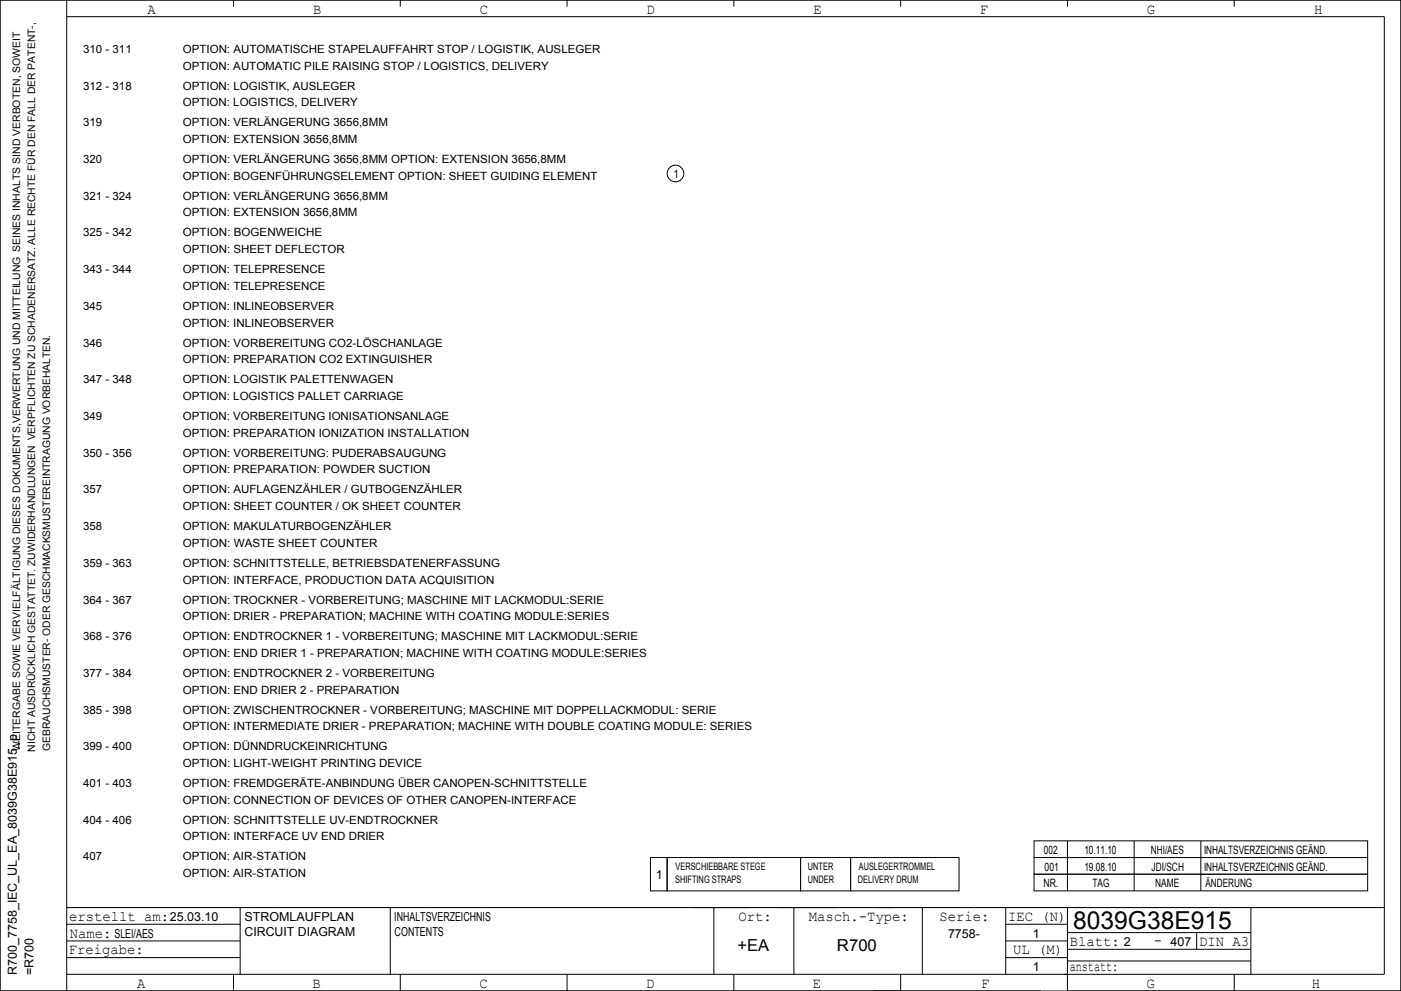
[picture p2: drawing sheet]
<svg xmlns="http://www.w3.org/2000/svg" width="420mm" height="297mm" viewBox="0 0 420 297" stroke-linecap="round" stroke-linejoin="round" font-family="sans-serif">
<defs><g id="words">
<text font-size="7.4" x="321.7" y="278.5">8039G38E915</text>
<g font-size="4.9">
<text x="221" y="285">+EA</text>
<text x="250.9" y="285">R700</text>
</g>
<g font-size="4.4">
<text x="44.3" y="4.2">A</text>
<text x="93.8" y="4.2">B</text>
<text x="143.9" y="4.2">C</text>
<text x="193.9" y="4.2">D</text>
<text x="243.8" y="4.2">E</text>
<text x="293.8" y="4.2">F</text>
<text x="343.8" y="4.2">G</text>
<text x="394" y="4.2">H</text>
<text x="20.7" y="276">erstellt am:</text>
<text x="221.4" y="276">Ort:</text>
<text x="242.5" y="276">Masch.­Type:</text>
<text x="281.6" y="276">Serie:</text>
<text x="302.2" y="276">IEC (N)</text>
<text x="20.9" y="281">Name:</text>
<text x="20.6" y="286">Freigabe:</text>
<text x="303.7" y="286">UL (M)</text>
<text x="320.7" y="283.5">Blatt:</text>
<text x="346" y="283.2">­</text>
<text x="359.5" y="283.5">DIN A3</text>
<text x="320.7" y="291">anstatt:</text>
<text x="41.1" y="296">A</text>
<text x="93.7" y="296">B</text>
<text x="143.7" y="296">C</text>
<text x="193.7" y="296">D</text>
<text x="243.7" y="296">E</text>
<text x="294.1" y="296">F</text>
<text x="343.7" y="296">G</text>
<text x="393.3" y="296">H</text>
</g>
<g font-size="3.7">
<text x="196.6" y="263.5">1</text>
<text x="50.9" y="276">25.03.10</text>
<text x="73.3" y="276">STROMLAUFPLAN</text>
<text x="118.2" y="276">INHALTSVERZEICHNIS</text>
<text x="34.3" y="281">SLEI/AES</text>
<text x="73.3" y="280.5">CIRCUIT DIAGRAM</text>
<text x="118.3" y="280.5">CONTENTS</text>
<text x="284.2" y="281">7758­</text>
<text x="309.6" y="281">1</text>
<text x="336.9" y="283.5">2</text>
<text x="350.9" y="283.5">407</text>
<text x="5" y="292.3" transform="rotate(-90 5 292.3)">R700_7758_IEC_UL_EA_8039G38E915_p</text>
<text x="10" y="292.2" transform="rotate(-90 10 292.2)">=R700</text>
<text x="309.6" y="291">1</text>
</g>
<g font-size="3.5">
<text x="201.9" y="53.4">1</text>
<text x="312.9" y="255.9">002</text>
<text x="325.1" y="255.9">10.11.10</text>
<text x="345" y="255.9">NHI/AES</text>
<text x="361" y="255.9">INHALTSVERZEICHNIS GEÄND.</text>
<text x="313.2" y="260.9">001</text>
<text x="325.1" y="260.9">19.08.10</text>
<text x="345.2" y="260.9">JDI/SCH</text>
<text x="361" y="260.9">INHALTSVERZEICHNIS GEÄND.</text>
<text x="312.8" y="265.9">NR.</text>
<text x="327.5" y="265.9">TAG</text>
<text x="346.3" y="265.9">NAME</text>
<text x="361.3" y="265.9">ÄNDERUNG</text>
</g>
<g font-size="3.4">
<text x="24.9" y="15.9">310 ­ 311</text>
<text x="54.8" y="15.9">OPTION: AUTOMATISCHE STAPELAUFFAHRT STOP / LOGISTIK, AUSLEGER</text>
<text x="54.8" y="20.9">OPTION: AUTOMATIC PILE RAISING STOP / LOGISTICS, DELIVERY</text>
<text x="24.9" y="26.9">312 ­ 318</text>
<text x="54.8" y="26.9">OPTION: LOGISTIK, AUSLEGER</text>
<text x="54.8" y="31.9">OPTION: LOGISTICS, DELIVERY</text>
<text x="24.9" y="37.9">319</text>
<text x="54.8" y="37.9">OPTION: VERLÄNGERUNG 3656,8MM</text>
<text x="54.8" y="42.9">OPTION: EXTENSION 3656,8MM</text>
<text x="24.9" y="48.9">320</text>
<text x="54.8" y="48.9">OPTION: VERLÄNGERUNG 3656,8MM OPTION: EXTENSION 3656,8MM</text>
<text x="54.8" y="53.9">OPTION: BOGENFÜHRUNGSELEMENT OPTION: SHEET GUIDING ELEMENT</text>
<text x="24.9" y="59.9">321 ­ 324</text>
<text x="54.8" y="59.9">OPTION: VERLÄNGERUNG 3656,8MM</text>
<text x="54.8" y="64.9">OPTION: EXTENSION 3656,8MM</text>
<text x="24.9" y="70.9">325 ­ 342</text>
<text x="54.8" y="70.9">OPTION: BOGENWEICHE</text>
<text x="54.8" y="75.9">OPTION: SHEET DEFLECTOR</text>
<text x="24.9" y="81.9">343 ­ 344</text>
<text x="54.8" y="81.9">OPTION: TELEPRESENCE</text>
<text x="54.8" y="86.9">OPTION: TELEPRESENCE</text>
<text x="24.9" y="92.9">345</text>
<text x="54.8" y="92.9">OPTION: INLINEOBSERVER</text>
<text x="54.8" y="97.9">OPTION: INLINEOBSERVER</text>
<text x="24.9" y="103.9">346</text>
<text x="54.8" y="103.9">OPTION: VORBEREITUNG CO2­LÖSCHANLAGE</text>
<text x="54.8" y="108.9">OPTION: PREPARATION CO2 EXTINGUISHER</text>
<text x="24.9" y="114.9">347 ­ 348</text>
<text x="54.8" y="114.9">OPTION: LOGISTIK PALETTENWAGEN</text>
<text x="54.8" y="119.9">OPTION: LOGISTICS PALLET CARRIAGE</text>
<text x="24.9" y="125.9">349</text>
<text x="54.8" y="125.9">OPTION: VORBEREITUNG IONISATIONSANLAGE</text>
<text x="54.8" y="130.9">OPTION: PREPARATION IONIZATION INSTALLATION</text>
<text x="24.9" y="136.9">350 ­ 356</text>
<text x="54.8" y="136.9">OPTION: VORBEREITUNG: PUDERABSAUGUNG</text>
<text x="54.8" y="141.9">OPTION: PREPARATION: POWDER SUCTION</text>
<text x="24.9" y="147.9">357</text>
<text x="54.8" y="147.9">OPTION: AUFLAGENZÄHLER / GUTBOGENZÄHLER</text>
<text x="54.8" y="152.9">OPTION: SHEET COUNTER / OK SHEET COUNTER</text>
<text x="24.9" y="158.9">358</text>
<text x="54.8" y="158.9">OPTION: MAKULATURBOGENZÄHLER</text>
<text x="54.8" y="163.9">OPTION: WASTE SHEET COUNTER</text>
<text x="24.9" y="169.9">359 ­ 363</text>
<text x="54.8" y="169.9">OPTION: SCHNITTSTELLE, BETRIEBSDATENERFASSUNG</text>
<text x="54.8" y="174.9">OPTION: INTERFACE, PRODUCTION DATA ACQUISITION</text>
<text x="24.9" y="180.9">364 ­ 367</text>
<text x="54.8" y="180.9">OPTION: TROCKNER ­ VORBEREITUNG; MASCHINE MIT LACKMODUL:SERIE</text>
<text x="54.8" y="185.9">OPTION: DRIER ­ PREPARATION; MACHINE WITH COATING MODULE:SERIES</text>
<text x="24.9" y="191.9">368 ­ 376</text>
<text x="54.8" y="191.9">OPTION: ENDTROCKNER 1 ­ VORBEREITUNG; MASCHINE MIT LACKMODUL:SERIE</text>
<text x="54.8" y="196.9">OPTION: END DRIER 1 ­ PREPARATION; MACHINE WITH COATING MODULE:SERIES</text>
<text x="24.9" y="202.9">377 ­ 384</text>
<text x="54.8" y="202.9">OPTION: ENDTROCKNER 2 ­ VORBEREITUNG</text>
<text x="54.8" y="207.9">OPTION: END DRIER 2 ­ PREPARATION</text>
<text x="24.9" y="213.9">385 ­ 398</text>
<text x="54.8" y="213.9">OPTION: ZWISCHENTROCKNER ­ VORBEREITUNG; MASCHINE MIT DOPPELLACKMODUL: SERIE</text>
<text x="54.8" y="218.9">OPTION: INTERMEDIATE DRIER ­ PREPARATION; MACHINE WITH DOUBLE COATING MODULE: SERIES</text>
<text x="24.9" y="224.9">399 ­ 400</text>
<text x="54.8" y="224.9">OPTION: DÜNNDRUCKEINRICHTUNG</text>
<text x="54.8" y="229.9">OPTION: LIGHT­WEIGHT PRINTING DEVICE</text>
<text x="24.9" y="235.9">401 ­ 403</text>
<text x="54.8" y="235.9">OPTION: FREMDGERÄTE­ANBINDUNG ÜBER CANOPEN­SCHNITTSTELLE</text>
<text x="54.8" y="240.9">OPTION: CONNECTION OF DEVICES OF OTHER CANOPEN­INTERFACE</text>
<text x="24.9" y="246.9">404 ­ 406</text>
<text x="54.8" y="246.9">OPTION: SCHNITTSTELLE UV­ENDTROCKNER</text>
<text x="54.8" y="251.9">OPTION: INTERFACE UV END DRIER</text>
<text x="24.9" y="257.9">407</text>
<text x="54.8" y="257.9">OPTION: AIR­STATION</text>
<text x="54.8" y="262.9">OPTION: AIR­STATION</text>
</g>
<g font-size="3.1">
<text x="6" y="225" transform="rotate(-90 6 225)">WEITERGABE SOWIE VERVIELFÄLTIGUNG DIESES DOKUMENTS,VERWERTUNG UND MITTEILUNG SEINES INHALTS SIND VERBOTEN, SOWEIT</text>
<text x="10.5" y="225.3" transform="rotate(-90 10.5 225.3)">NICHT AUSDRÜCKLICH GESTATTET. ZUWIDERHANDLUNGEN VERPFLICHTEN ZU SCHADENERSATZ. ALLE RECHTE FÜR DEN FALL DER PATENT­,</text>
<text x="15" y="225.1" transform="rotate(-90 15 225.1)">GEBRAUCHSMUSTER­ ODER GESCHMACKSMUSTEREINTRAGUNG VORBEHALTEN.</text>
<text x="202.5" y="260.8">VERSCHIEBBARE STEGE</text>
<text x="242.2" y="260.8">UNTER</text>
<text x="257.5" y="260.8">AUSLEGERTROMMEL</text>
<text x="202.4" y="264.5">SHIFTING STRAPS</text>
<text x="242.2" y="264.5">UNDER</text>
<text x="257.2" y="264.5">DELIVERY DRUM</text>
</g>
</g></defs>
<g fill="none" stroke="#000" stroke-width=".3">
<path d="M0 0h420v297h-420zM20 0v297M20 5h395v287h-395M70 0v2M120 0v2M170 0v2M220 0v2M270 0v2M320 0v2M370 0v2M195 257h5v10h-5zM200 257h40v10h-40z"/>
<path d="M240 257h15v10h-15zM255 257h32.5v10h-32.5zM310 257h100v5h-100zM310 252h100v5h-100zM320 252v15M340 252v15M360 252v15M20 277h52M20 272h395M72 272v20M117 272v20M214 272v20"/>
<path d="M238 272v20M276.5 272v20M301.5 272v20M301.5 277h18.5M310 262h100v5h-100zM320 272v25h100v-297h-420v297h312M320 279.5h55M358.7 279.5v5M375 272v20M20 287h52M20 282h52M70 292v5"/>
<path d="M120 292v5M170 292v5M220 292v5M270 292v5M301.5 287h18.5M301.5 282h18.5M320 284.5h55M320 288h55M370 292v5"/>
<circle cx="202.5" cy="52" r="2.5"/>
</g>
<use href="#words"/>
</svg>
